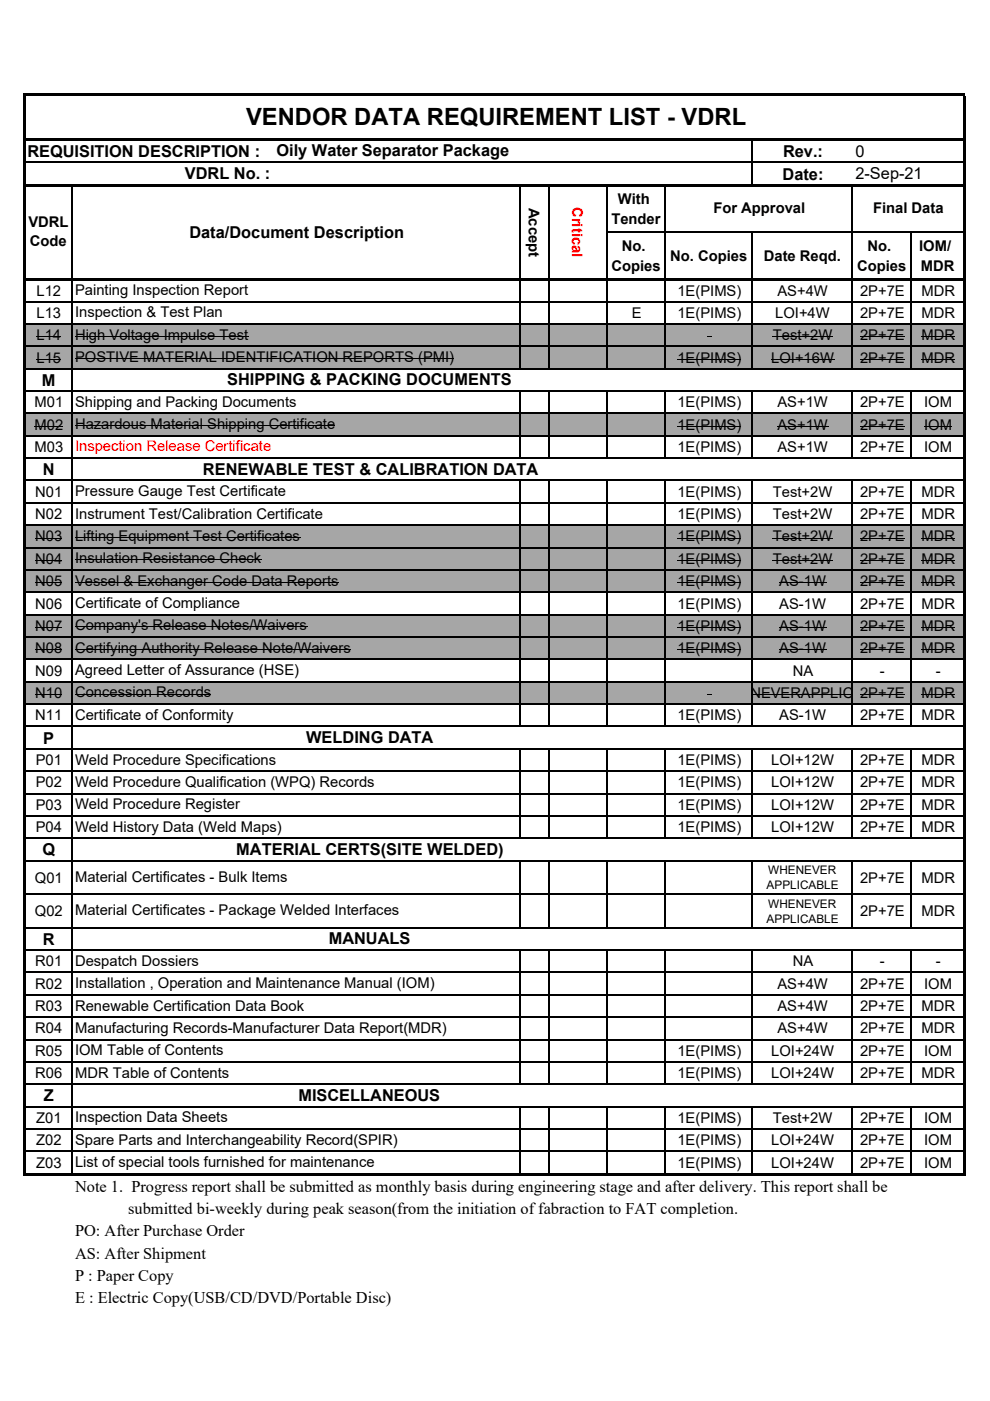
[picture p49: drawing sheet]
<svg xmlns="http://www.w3.org/2000/svg" width="210mm" height="297mm" viewBox="0 0 210 297" stroke-linecap="round" stroke-linejoin="round" font-family="sans-serif">
<defs><g id="words">
<text font-size="5" x="52.2" y="26.5">VENDOR DATA REQUIREMENT LIST - VDRL</text>
<g font-size="3.5">
<text x="5.8" y="33.2">REQUISITION DESCRIPTION :</text>
<text x="58.6" y="33.1">Oily Water Separator Package</text>
<text x="166.1" y="33.2">Rev.:</text>
<text x="181.4" y="33.2">0</text>
<text x="39.2" y="37.9">VDRL No. :</text>
<text x="166" y="38.1">Date:</text>
<text x="181.4" y="37.9">2-Sep-21</text>
<text x="40.2" y="50.4">Data/Document Description</text>
<text x="8.9" y="81.8">M</text>
<text x="48.2" y="81.7">SHIPPING &amp; PACKING DOCUMENTS</text>
<text x="9.1" y="100.8">N</text>
<text x="43.1" y="100.6">RENEWABLE TEST &amp; CALIBRATION DATA</text>
<text x="9.2" y="157.6">P</text>
<text x="64.9" y="157.5">WELDING DATA</text>
<text x="9" y="181.4">Q</text>
<text x="50.1" y="181.2">MATERIAL CERTS(SITE WELDED)</text>
<text x="9.1" y="200.3">R</text>
<text x="69.7" y="200.2">MANUALS</text>
<text x="9.3" y="233.5">Z</text>
<text x="63.3" y="233.4">MISCELLANEOUS</text>
<text x="15.9" y="252.6">Note 1. Progress report shall be submitted as monthly basis during engineering stage and after delivery. This report shall be</text>
<text x="27.2" y="257.4">submitted bi-weekly during peak season(from the initiation of fabraction to FAT completion.</text>
<text x="15.9" y="262.1">PO: After Purchase Order</text>
<text x="15.9" y="266.9">AS: After Shipment</text>
<text x="15.9" y="271.6">P : Paper Copy</text>
<text x="15.9" y="276.4">E : Electric Copy(USB/CD/DVD/Portable Disc)</text>
</g>
<g font-size="3.1">
<text x="112.2" y="44.1" transform="rotate(90 112.2 44.1)">Accept</text>
<text x="129.7" y="47.4">Tender</text>
<text x="131.1" y="43.3">With</text>
<text x="151.3" y="45.3">For Approval</text>
<text x="185.2" y="45.3">Final Data</text>
<text x="6" y="48.2">VDRL</text>
<text x="6.3" y="52.2">Code</text>
<text x="131.9" y="53.3">No.</text>
<text x="184" y="53.3">No.</text>
<text x="194.9" y="53.3">IOM/</text>
<text x="129.7" y="57.4">Copies</text>
<text x="142.2" y="55.3">No. Copies</text>
<text x="162" y="55.3">Date Reqd.</text>
<text x="181.8" y="57.4">Copies</text>
<text x="195.3" y="57.4">MDR</text>
<text x="7.7" y="62.7">L12</text>
<text x="15.9" y="62.5">Painting Inspection Report</text>
<text x="143.7" y="62.7">1E(PIMS)</text>
<text x="164.9" y="62.7">AS+4W</text>
<text x="182.4" y="62.7">2P+7E</text>
<text x="195.5" y="62.7">MDR</text>
<text x="7.7" y="67.4">L13</text>
<text x="15.9" y="67.3">Inspection &amp; Test Plan</text>
<text x="134" y="67.4">E</text>
<text x="143.7" y="67.4">1E(PIMS)</text>
<text x="164.4" y="67.4">LOI+4W</text>
<text x="182.4" y="67.4">2P+7E</text>
<text x="195.5" y="67.4">MDR</text>
<text x="7.7" y="72.1">L14</text>
<text x="7.7" y="76.9">L15</text>
<text x="15.9" y="72">High Voltage Impulse Test</text>
<text x="15.9" y="76.8">POSTIVE MATERIAL IDENTIFICATION REPORTS (PMI)</text>
<text x="143.7" y="76.9">1E(PIMS)</text>
<text x="163.6" y="76.9">LOI+16W</text>
<text x="163.9" y="72.1">Test+2W</text>
<text x="182.4" y="72.1">2P+7E</text>
<text x="182.4" y="76.9">2P+7E</text>
<text x="195.5" y="72.1">MDR</text>
<text x="195.5" y="76.9">MDR</text>
<text x="7.3" y="86.4">M01</text>
<text x="15.9" y="86.2">Shipping and Packing Documents</text>
<text x="143.7" y="86.4">1E(PIMS)</text>
<text x="164.9" y="86.4">AS+1W</text>
<text x="182.4" y="86.4">2P+7E</text>
<text x="196" y="86.4">IOM</text>
<text x="7.3" y="91.1">M02</text>
<text x="7.3" y="95.8">M03</text>
<text x="15.9" y="91">Hazardous Material Shipping Certificate</text>
<text x="143.7" y="95.8">1E(PIMS)</text>
<text x="143.7" y="91.1">1E(PIMS)</text>
<text x="164.9" y="91.1">AS+1W</text>
<text x="164.9" y="95.8">AS+1W</text>
<text x="182.4" y="91.1">2P+7E</text>
<text x="182.4" y="95.8">2P+7E</text>
<text x="196" y="95.8">IOM</text>
<text x="196" y="91.1">IOM</text>
<text x="7.5" y="105.3">N01</text>
<text x="15.9" y="105.2">Pressure Gauge Test Certificate</text>
<text x="143.7" y="105.3">1E(PIMS)</text>
<text x="163.9" y="105.3">Test+2W</text>
<text x="182.4" y="105.3">2P+7E</text>
<text x="195.5" y="105.3">MDR</text>
<text x="7.5" y="110.1">N02</text>
<text x="15.9" y="109.9">Instrument Test/Calibration Certificate</text>
<text x="143.7" y="110.1">1E(PIMS)</text>
<text x="163.9" y="110.1">Test+2W</text>
<text x="182.4" y="110.1">2P+7E</text>
<text x="195.5" y="110.1">MDR</text>
<text x="7.5" y="114.8">N03</text>
<text x="7.5" y="119.5">N04</text>
<text x="15.9" y="119.4">Insulation Resistance Check</text>
<text x="15.9" y="114.7">Lifting Equipment Test Certificates</text>
<text x="143.7" y="114.8">1E(PIMS)</text>
<text x="143.7" y="119.5">1E(PIMS)</text>
<text x="163.9" y="114.8">Test+2W</text>
<text x="163.9" y="119.5">Test+2W</text>
<text x="182.4" y="114.8">2P+7E</text>
<text x="182.4" y="119.5">2P+7E</text>
<text x="195.5" y="114.8">MDR</text>
<text x="195.5" y="119.5">MDR</text>
<text x="7.5" y="124.3">N05</text>
<text x="15.9" y="124.2">Vessel &amp; Exchanger Code Data Reports</text>
<text x="143.7" y="124.3">1E(PIMS)</text>
<text x="165.3" y="124.3">AS-1W</text>
<text x="182.4" y="124.3">2P+7E</text>
<text x="195.5" y="124.3">MDR</text>
<text x="7.5" y="129">N06</text>
<text x="15.9" y="128.9">Certificate of Compliance</text>
<text x="143.7" y="129">1E(PIMS)</text>
<text x="165.3" y="129">AS-1W</text>
<text x="182.4" y="129">2P+7E</text>
<text x="195.5" y="129">MDR</text>
<text x="7.5" y="133.8">N07</text>
<text x="15.9" y="133.6">Company's Release Notes/Waivers</text>
<text x="143.7" y="133.8">1E(PIMS)</text>
<text x="165.3" y="133.8">AS-1W</text>
<text x="182.4" y="133.8">2P+7E</text>
<text x="195.5" y="133.8">MDR</text>
<text x="7.5" y="138.5">N08</text>
<text x="7.5" y="143.3">N09</text>
<text x="15.9" y="138.4">Certifying Authority Release Note/Waivers</text>
<text x="15.9" y="143.1">Agreed Letter of Assurance (HSE)</text>
<text x="143.7" y="138.5">1E(PIMS)</text>
<text x="165.3" y="138.5">AS-1W</text>
<text x="168.1" y="143.3">NA</text>
<text x="182.4" y="138.5">2P+7E</text>
<text x="186.6" y="143.3">-</text>
<text x="195.5" y="138.5">MDR</text>
<text x="198.5" y="143.3">-</text>
<text x="7.5" y="148">N10</text>
<text x="15.9" y="147.9">Concession Records</text>
<text x="159.2" y="148">NEVERAPPLIC</text>
<text x="182.4" y="148">2P+7E</text>
<text x="195.5" y="148">MDR</text>
<text x="7.5" y="152.7">N11</text>
<text x="15.9" y="152.6">Certificate of Conformity</text>
<text x="143.7" y="152.7">1E(PIMS)</text>
<text x="165.3" y="152.7">AS-1W</text>
<text x="182.4" y="152.7">2P+7E</text>
<text x="195.5" y="152.7">MDR</text>
<text x="7.6" y="162.2">P01</text>
<text x="7.6" y="167">P02</text>
<text x="15.9" y="162.1">Weld Procedure Specifications</text>
<text x="15.9" y="166.8">Weld Procedure Qualification (WPQ) Records</text>
<text x="143.7" y="162.2">1E(PIMS)</text>
<text x="143.7" y="167">1E(PIMS)</text>
<text x="163.6" y="162.2">LOI+12W</text>
<text x="163.6" y="167">LOI+12W</text>
<text x="182.4" y="162.2">2P+7E</text>
<text x="182.4" y="167">2P+7E</text>
<text x="195.5" y="162.2">MDR</text>
<text x="195.5" y="167">MDR</text>
<text x="7.6" y="171.7">P03</text>
<text x="15.9" y="171.6">Weld Procedure Register</text>
<text x="143.7" y="171.7">1E(PIMS)</text>
<text x="163.6" y="171.7">LOI+12W</text>
<text x="182.4" y="171.7">2P+7E</text>
<text x="195.5" y="171.7">MDR</text>
<text x="7.6" y="176.4">P04</text>
<text x="15.9" y="176.3">Weld History Data (Weld Maps)</text>
<text x="143.7" y="176.4">1E(PIMS)</text>
<text x="163.6" y="176.4">LOI+12W</text>
<text x="182.4" y="176.4">2P+7E</text>
<text x="195.5" y="176.4">MDR</text>
<text x="7.4" y="187.1">Q01</text>
<text x="15.9" y="187">Material Certificates - Bulk Items</text>
<text x="182.4" y="187.1">2P+7E</text>
<text x="195.5" y="187.1">MDR</text>
<text x="7.4" y="194.2">Q02</text>
<text x="15.9" y="194.1">Material Certificates - Package Welded Interfaces</text>
<text x="182.4" y="194.2">2P+7E</text>
<text x="195.5" y="194.2">MDR</text>
<text x="7.5" y="204.9">R01</text>
<text x="7.5" y="209.6">R02</text>
<text x="15.9" y="204.8">Despatch Dossiers</text>
<text x="15.9" y="209.5">Installation , Operation and Maintenance Manual (IOM)</text>
<text x="164.9" y="209.6">AS+4W</text>
<text x="168.1" y="204.9">NA</text>
<text x="182.4" y="209.6">2P+7E</text>
<text x="186.6" y="204.9">-</text>
<text x="196" y="209.6">IOM</text>
<text x="198.5" y="204.9">-</text>
<text x="7.5" y="214.4">R03</text>
<text x="15.9" y="214.2">Renewable Certification Data Book</text>
<text x="164.9" y="214.4">AS+4W</text>
<text x="182.4" y="214.4">2P+7E</text>
<text x="195.5" y="214.4">MDR</text>
<text x="7.5" y="219.1">R04</text>
<text x="15.9" y="219">Manufacturing Records-Manufacturer Data Report(MDR)</text>
<text x="164.9" y="219.1">AS+4W</text>
<text x="182.4" y="219.1">2P+7E</text>
<text x="195.5" y="219.1">MDR</text>
<text x="7.5" y="223.9">R05</text>
<text x="15.9" y="223.7">IOM Table of Contents</text>
<text x="143.7" y="223.9">1E(PIMS)</text>
<text x="163.6" y="223.9">LOI+24W</text>
<text x="182.4" y="223.9">2P+7E</text>
<text x="196" y="223.9">IOM</text>
<text x="7.5" y="228.6">R06</text>
<text x="15.9" y="228.5">MDR Table of Contents</text>
<text x="143.7" y="228.6">1E(PIMS)</text>
<text x="163.6" y="228.6">LOI+24W</text>
<text x="182.4" y="228.6">2P+7E</text>
<text x="195.5" y="228.6">MDR</text>
<text x="7.7" y="238.1">Z01</text>
<text x="15.9" y="238">Inspection Data Sheets</text>
<text x="143.7" y="238.1">1E(PIMS)</text>
<text x="163.9" y="238.1">Test+2W</text>
<text x="182.4" y="238.1">2P+7E</text>
<text x="196" y="238.1">IOM</text>
<text x="7.7" y="242.8">Z02</text>
<text x="15.9" y="242.7">Spare Parts and Interchangeability Record(SPIR)</text>
<text x="143.7" y="242.8">1E(PIMS)</text>
<text x="163.6" y="242.8">LOI+24W</text>
<text x="182.4" y="242.8">2P+7E</text>
<text x="196" y="242.8">IOM</text>
<text x="7.7" y="247.7">Z03</text>
<text x="15.9" y="247.5">List of special tools furnished for maintenance</text>
<text x="143.7" y="247.7">1E(PIMS)</text>
<text x="163.6" y="247.7">LOI+24W</text>
<text x="182.4" y="247.7">2P+7E</text>
<text x="196" y="247.7">IOM</text>
</g>
<g font-size="3.1" fill="#f00">
<text x="121.3" y="43.9" transform="rotate(90 121.3 43.9)">Critical</text>
<text x="15.9" y="95.7">Inspection Release Certificate</text>
</g>
<g font-size="2.5">
<text x="162.9" y="185.3">WHENEVER</text>
<text x="162.6" y="188.5">APPLICABLE</text>
<text x="162.6" y="195.6">APPLICABLE</text>
<text x="162.9" y="192.4">WHENEVER</text>
</g>
</g></defs>
<path d="M5.4 34.4h198.8M15.3 39.6v19.3M110.4 39.6v19.3M116.5 39.6v19.3M128.7 39.6v19.3M141.1 39.6v19.3M159.6 29.9v9.1M180.8 39.6v19.3M128.8 49.3h75.4M159.6 49.4v9.5M193.2 49.4v9.5" fill="none" stroke="#000" stroke-width=".3"/>
<path d="M5.4 19.8h199.4v.6h-199.4zM5.4 29.3h199.4v.6h-199.4zM5.4 39h199.4v.6h-199.4zM4.8 19.8h.6v39.7h-.6zM5.4 58.9h199.4v.6h-199.4zM204.2 20.4h.6v39.1h-.6z" fill="#000"/>
<g fill="#a6a6a6">
<path d="M5.3 68.7h199.2v9.5h-199.2z"/>
<path d="M5.3 87.6h199.2v4.8h-199.2z"/>
<path d="M5.3 111.3h199.2v14.3h-199.2z"/>
<path d="M5.3 130.3h199.2v9.5h-199.2z"/>
<path d="M5.3 144.5h199.2v4.8h-199.2z"/>
</g>
<g fill="none" stroke="#000" stroke-width=".21">
<path d="M7.7 71.4h5.3M7.7 76.2h5.3M15.9 71.3h36.8M15.9 76h80.3M143.7 76.2h13.5M163.6 76.2h13.5M163.9 71.4h12.8M182.4 71.4h9.5M182.4 76.2h9.5M195.5 71.4h7M195.5 76.2h7M7.3 90.4h6.1"/>
<path d="M15.9 90.3h55.1M143.7 90.4h13.5M164.9 90.4h10.8M182.4 90.4h9.5M196 90.4h5.9M7.5 114.1h5.7M7.5 118.8h5.7M15.9 118.7h39.5M15.9 114h47.8M143.7 114.1h13.5M143.7 118.8h13.5M163.9 114.1h12.8"/>
<path d="M163.9 118.8h12.8M182.4 114.1h9.5M182.4 118.8h9.5M195.5 114.1h7M195.5 118.8h7M7.5 123.6h5.7M7.5 133.1h5.7M7.5 137.8h5.7M15.9 123.4h55.8M15.9 132.9h49.3M15.9 137.7h58.5M143.7 123.6h13.5"/>
<path d="M143.7 133.1h13.5M143.7 137.8h13.5M165.3 123.6h10M165.3 133.1h10M165.3 137.8h10M182.4 123.6h9.5M182.4 133.1h9.5M182.4 137.8h9.5M195.5 123.6h7M195.5 133.1h7M195.5 137.8h7M7.5 147.3h5.7"/>
<path d="M15.9 147.2h28.8M159.7 147.3h20.9M182.4 147.3h9.5M195.5 147.3h7"/>
</g>
<path d="M150 71.3h.9v.2h-.9zM150 147.2h.9v.2h-.9zM4.8 59.1h.6v190.2h-.6zM5.4 248.8h199.4v.5h-199.4zM204.2 59.1h.6v190.2h-.6z" fill="#000"/>
<g fill="none" stroke="#000" stroke-width=".3">
<path d="M5.4 59.2h198.8M15.3 59.4v189.4M110.4 59.4v18.9M116.5 59.4v18.9M128.7 59.4v18.9M141.1 59.4v18.9M159.6 59.4v18.9M180.8 59.4v18.9M193.2 59.4v18.9M5.4 63.9h198.8M5.4 68.7h198.8M5.4 73.4h198.8"/>
<path d="M5.4 78.2h198.8M5.4 82.9h198.8M5.4 87.7h198.8M5.4 92.4h198.8M5.4 97.1h198.8M110.4 83.1v14.2M116.5 83.1v14.2M128.7 83.1v14.2M141.1 83.1v14.2M159.6 83.1v14.2M180.8 83.1v14.2M193.2 83.1v14.2"/>
<path d="M5.4 101.9h198.8M5.4 106.6h198.8M5.4 111.4h198.8M5.4 116.1h198.8M110.4 102v52.2M116.5 102v52.2M128.7 102v52.2M141.1 102v52.2M159.6 102v52.2M180.8 102v52.2M193.2 102v52.2M5.4 120.8h198.8"/>
<path d="M5.4 125.6h198.8M5.4 130.3h198.8M5.4 135.1h198.8M5.4 139.8h198.8M5.4 144.5h198.8M5.4 149.3h198.8M5.4 154h198.8M5.4 158.8h198.8M110.4 158.9v19M116.5 158.9v19M128.7 158.9v19M141.1 158.9v19"/>
<path d="M159.6 158.9v19M180.8 158.9v19M193.2 158.9v19M5.4 163.5h198.8M5.4 168.3h198.8M5.4 173h198.8M5.4 177.7h198.8M5.4 182.5h198.8M5.4 189.6h198.8M5.4 196.7h198.8M110.4 182.6v14.2M116.5 182.6v14.2"/>
<path d="M128.7 182.6v14.2M141.1 182.6v14.2M159.6 182.6v14.2M180.8 182.6v14.2M193.2 182.6v14.2M5.4 201.4h198.8M5.4 206.2h198.8M5.4 210.9h198.8M5.4 215.7h198.8M110.4 201.6v28.4M116.5 201.6v28.4M128.7 201.6v28.4"/>
<path d="M141.1 201.6v28.4M159.6 201.6v28.4M180.8 201.6v28.4M193.2 201.6v28.4M5.4 220.4h198.8M5.4 225.1h198.8M5.4 229.9h198.8M5.4 234.6h198.8M5.4 239.4h198.8M110.4 234.8v14M116.5 234.8v14M128.7 234.8v14"/>
<path d="M141.1 234.8v14M159.6 234.8v14M180.8 234.8v14M193.2 234.8v14M5.4 244.1h198.8"/>
</g>
<use href="#words"/>
</svg>
